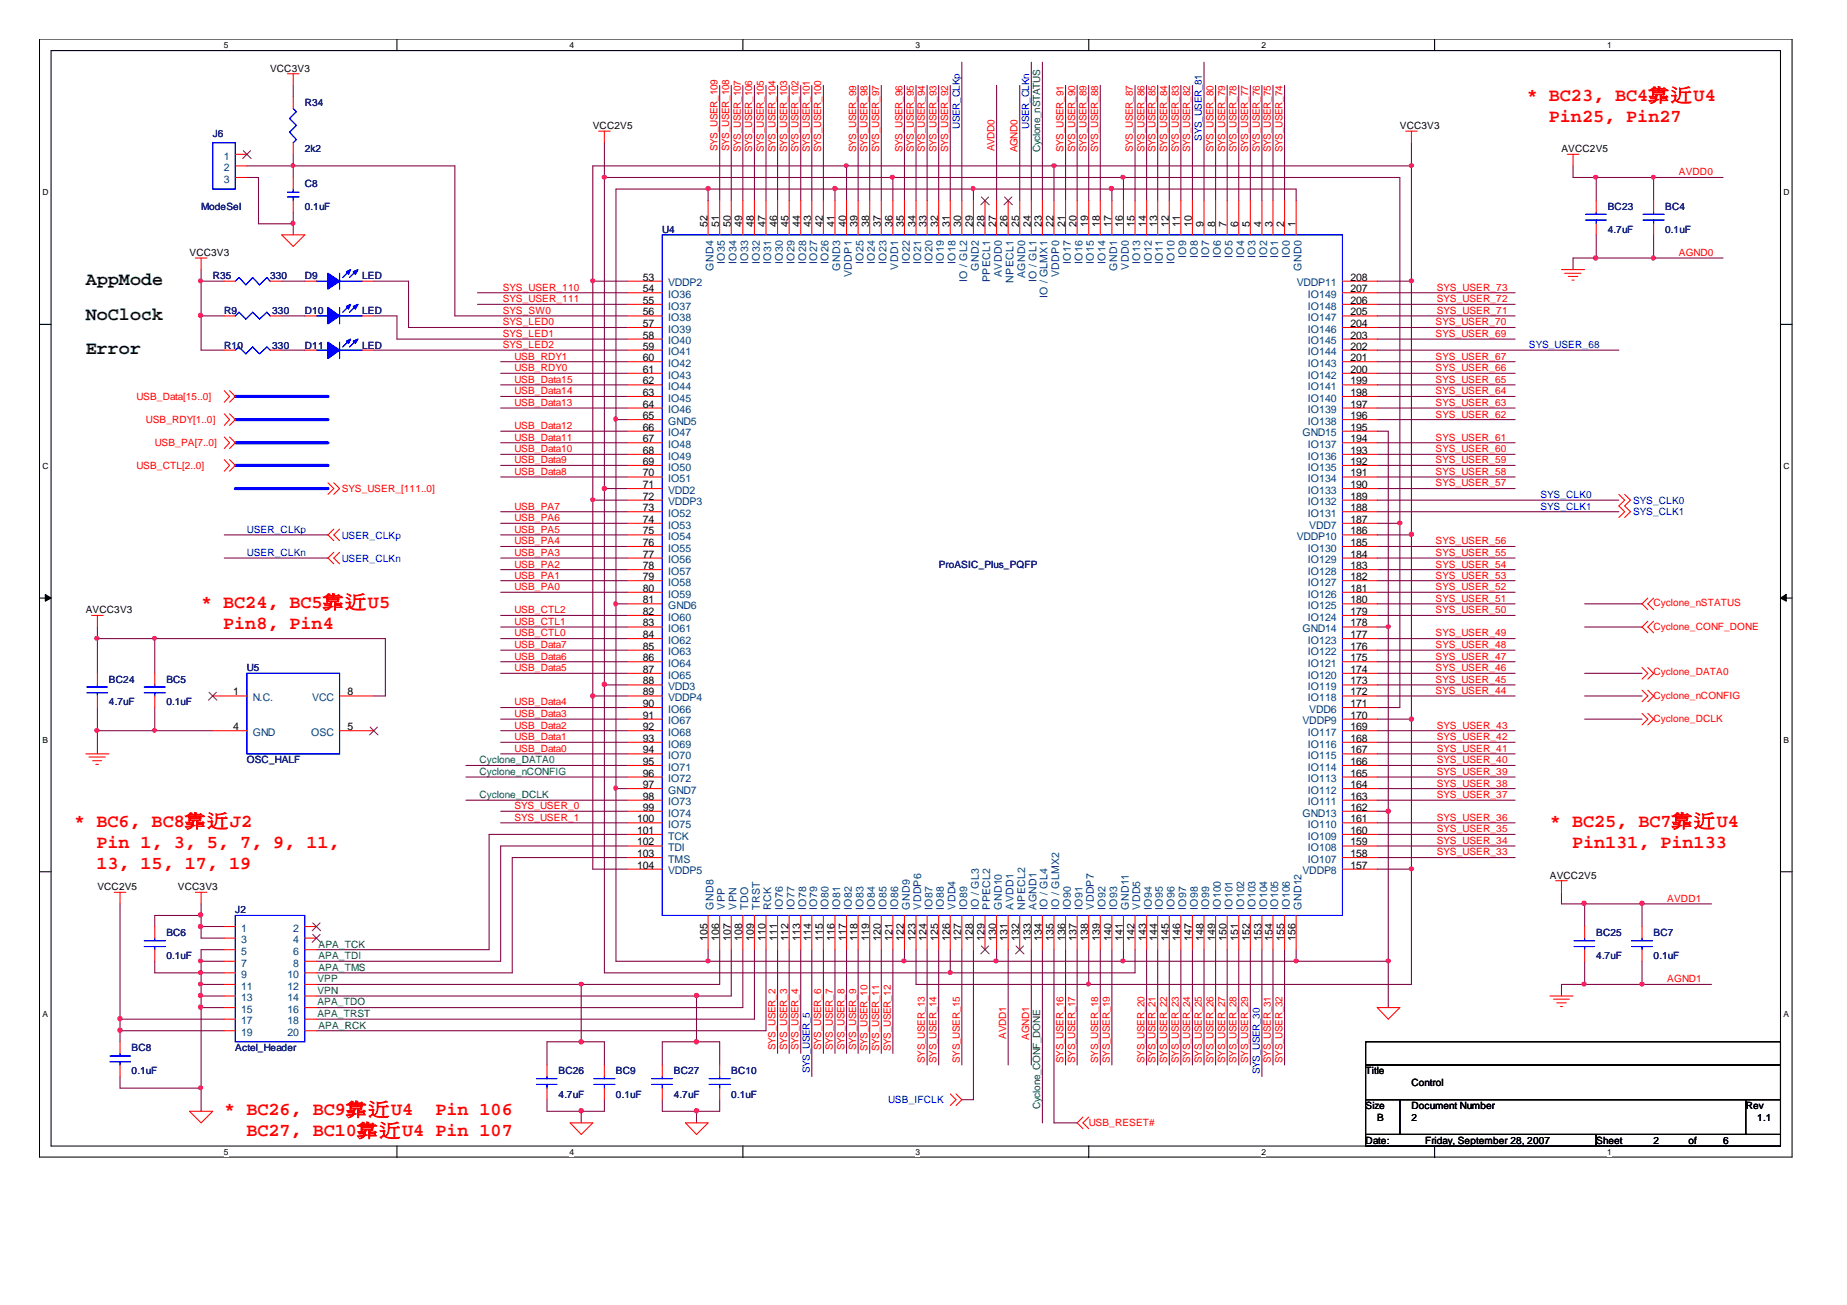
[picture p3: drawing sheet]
<svg xmlns="http://www.w3.org/2000/svg" width="297mm" height="210mm" viewBox="0 0 297 210" stroke-linecap="round" stroke-linejoin="round" font-family="sans-serif">
<defs><g id="words">
<g font-size="3" fill="#f00">
<text x="245.5" y="16.2">* BC23, BC4靠</text>
<text x="268.7" y="16.2">近</text>
<text x="272.4" y="16.2">U4</text>
<text x="249.1" y="19.6">Pin25, Pin27</text>
<text x="32.3" y="97.7">* BC24, BC5靠</text>
<text x="35.9" y="101.1">Pin8, Pin4</text>
<text x="55.5" y="97.7">近</text>
<text x="59.2" y="97.7">U5</text>
<text x="11.9" y="132.9">* BC6, BC8靠</text>
<text x="15.5" y="136.3">Pin 1, 3, 5, 7, 9, 11,</text>
<text x="33.4" y="132.9">近</text>
<text x="37" y="132.9">J2</text>
<text x="249.3" y="132.9">* BC25, BC7靠</text>
<text x="252.8" y="136.3">Pin131, Pin133</text>
<text x="272.5" y="132.9">近</text>
<text x="276.1" y="132.9">U4</text>
<text x="15.5" y="139.7">13, 15, 17, 19</text>
<text x="36.1" y="179.3">* BC26, BC9靠</text>
<text x="59.3" y="179.3">近</text>
<text x="62.9" y="179.3">U4</text>
<text x="70" y="179.3">Pin 106</text>
<text x="39.6" y="182.7">BC27, BC10靠</text>
<text x="61" y="182.7">近</text>
<text x="64.7" y="182.7">U4 Pin 107</text>
</g>
<g font-size="3" fill="#004000">
<text x="13.8" y="45.8">AppMode</text>
<text x="13.8" y="51.4">NoClock</text>
<text x="13.8" y="57">Error</text>
</g>
<g font-size="1.7" fill="#004080">
<text x="36" y="25.7">1</text>
<text x="36" y="27.5">2</text>
<text x="36" y="29.4">3</text>
<text x="190.8" y="41.5" transform="rotate(-90 190.8 41.5)">IO9</text>
<text x="192.6" y="41.5" transform="rotate(-90 192.6 41.5)">IO8</text>
<text x="194.5" y="41.5" transform="rotate(-90 194.5 41.5)">IO7</text>
<text x="196.3" y="41.5" transform="rotate(-90 196.3 41.5)">IO6</text>
<text x="198.2" y="41.5" transform="rotate(-90 198.2 41.5)">IO5</text>
<text x="200.1" y="41.5" transform="rotate(-90 200.1 41.5)">IO4</text>
<text x="201.9" y="41.5" transform="rotate(-90 201.9 41.5)">IO3</text>
<text x="203.8" y="41.5" transform="rotate(-90 203.8 41.5)">IO2</text>
<text x="205.6" y="41.5" transform="rotate(-90 205.6 41.5)">IO1</text>
<text x="207.4" y="41.5" transform="rotate(-90 207.4 41.5)">IO0</text>
<text x="107.4" y="46.1">VDDP2</text>
<text x="107.4" y="47.9">IO36</text>
<text x="114.7" y="43.5" transform="rotate(-90 114.7 43.5)">GND4</text>
<text x="116.6" y="42.4" transform="rotate(-90 116.6 42.4)">IO35</text>
<text x="118.4" y="42.4" transform="rotate(-90 118.4 42.4)">IO34</text>
<text x="120.3" y="42.4" transform="rotate(-90 120.3 42.4)">IO33</text>
<text x="122.2" y="42.4" transform="rotate(-90 122.2 42.4)">IO32</text>
<text x="124" y="42.4" transform="rotate(-90 124 42.4)">IO31</text>
<text x="125.9" y="42.4" transform="rotate(-90 125.9 42.4)">IO30</text>
<text x="127.8" y="42.4" transform="rotate(-90 127.8 42.4)">IO29</text>
<text x="129.6" y="42.4" transform="rotate(-90 129.6 42.4)">IO28</text>
<text x="131.4" y="42.4" transform="rotate(-90 131.4 42.4)">IO27</text>
<text x="133.3" y="42.4" transform="rotate(-90 133.3 42.4)">IO26</text>
<text x="135.1" y="43.5" transform="rotate(-90 135.1 43.5)">GND3</text>
<text x="137" y="44.5" transform="rotate(-90 137 44.5)">VDDP1</text>
<text x="138.9" y="42.4" transform="rotate(-90 138.9 42.4)">IO25</text>
<text x="140.7" y="42.4" transform="rotate(-90 140.7 42.4)">IO24</text>
<text x="142.6" y="42.4" transform="rotate(-90 142.6 42.4)">IO23</text>
<text x="144.4" y="43.4" transform="rotate(-90 144.4 43.4)">VDD1</text>
<text x="146.3" y="42.4" transform="rotate(-90 146.3 42.4)">IO22</text>
<text x="148.2" y="42.4" transform="rotate(-90 148.2 42.4)">IO21</text>
<text x="149.9" y="42.4" transform="rotate(-90 149.9 42.4)">IO20</text>
<text x="151.8" y="42.4" transform="rotate(-90 151.8 42.4)">IO19</text>
<text x="153.7" y="42.4" transform="rotate(-90 153.7 42.4)">IO18</text>
<text x="155.5" y="45.3" transform="rotate(-90 155.5 45.3)">IO / GL2</text>
<text x="157.4" y="43.5" transform="rotate(-90 157.4 43.5)">GND2</text>
<text x="159.3" y="45.4" transform="rotate(-90 159.3 45.4)">PPECL1</text>
<text x="161.1" y="44.5" transform="rotate(-90 161.1 44.5)">AVDD0</text>
<text x="163" y="45.5" transform="rotate(-90 163 45.5)">NPECL1</text>
<text x="164.8" y="44.7" transform="rotate(-90 164.8 44.7)">AGND0</text>
<text x="166.7" y="45.3" transform="rotate(-90 166.7 45.3)">IO / GL1</text>
<text x="168.5" y="47.9" transform="rotate(-90 168.5 47.9)">IO / GLMX1</text>
<text x="170.3" y="44.5" transform="rotate(-90 170.3 44.5)">VDDP0</text>
<text x="172.2" y="42.4" transform="rotate(-90 172.2 42.4)">IO17</text>
<text x="174.1" y="42.4" transform="rotate(-90 174.1 42.4)">IO16</text>
<text x="175.9" y="42.4" transform="rotate(-90 175.9 42.4)">IO15</text>
<text x="177.8" y="42.4" transform="rotate(-90 177.8 42.4)">IO14</text>
<text x="179.7" y="43.5" transform="rotate(-90 179.7 43.5)">GND1</text>
<text x="181.5" y="43.4" transform="rotate(-90 181.5 43.4)">VDD0</text>
<text x="183.4" y="42.4" transform="rotate(-90 183.4 42.4)">IO13</text>
<text x="185.3" y="42.4" transform="rotate(-90 185.3 42.4)">IO12</text>
<text x="187" y="42.4" transform="rotate(-90 187 42.4)">IO11</text>
<text x="188.9" y="42.4" transform="rotate(-90 188.9 42.4)">IO10</text>
<text x="208.5" y="46.1">VDDP11</text>
<text x="209.3" y="43.5" transform="rotate(-90 209.3 43.5)">GND0</text>
<text x="210.3" y="47.9">IO149</text>
<text x="107.4" y="49.8">IO37</text>
<text x="107.4" y="51.7">IO38</text>
<text x="107.4" y="53.5">IO39</text>
<text x="210.3" y="49.8">IO148</text>
<text x="210.3" y="51.7">IO147</text>
<text x="210.3" y="53.5">IO146</text>
<text x="107.4" y="55.4">IO40</text>
<text x="107.4" y="57.2">IO41</text>
<text x="107.4" y="59">IO42</text>
<text x="210.3" y="55.4">IO145</text>
<text x="210.3" y="57.2">IO144</text>
<text x="210.3" y="59">IO143</text>
<text x="107.4" y="60.9">IO43</text>
<text x="107.4" y="62.8">IO44</text>
<text x="107.4" y="64.6">IO45</text>
<text x="210.3" y="60.9">IO142</text>
<text x="210.3" y="62.8">IO141</text>
<text x="210.3" y="64.6">IO140</text>
<text x="107.4" y="66.5">IO46</text>
<text x="107.4" y="68.3">GND5</text>
<text x="107.4" y="70.2">IO47</text>
<text x="209.5" y="70.2">GND15</text>
<text x="210.3" y="66.5">IO139</text>
<text x="210.3" y="68.3">IO138</text>
<text x="107.4" y="72.1">IO48</text>
<text x="107.4" y="73.9">IO49</text>
<text x="107.4" y="75.7">IO50</text>
<text x="107.4" y="77.6">IO51</text>
<text x="210.3" y="72.1">IO137</text>
<text x="210.3" y="73.9">IO136</text>
<text x="210.3" y="75.7">IO135</text>
<text x="210.3" y="77.6">IO134</text>
<text x="107.4" y="79.4">VDD2</text>
<text x="107.4" y="81.3">VDDP3</text>
<text x="107.4" y="83.2">IO52</text>
<text x="210.3" y="79.4">IO133</text>
<text x="210.3" y="81.3">IO132</text>
<text x="210.3" y="83.2">IO131</text>
<text x="107.4" y="85">IO53</text>
<text x="107.4" y="86.9">IO54</text>
<text x="107.4" y="88.7">IO55</text>
<text x="208.5" y="86.9">VDDP10</text>
<text x="210.3" y="88.7">IO130</text>
<text x="210.6" y="85">VDD7</text>
<text x="107.4" y="90.6">IO56</text>
<text x="107.4" y="92.5">IO57</text>
<text x="107.4" y="94.2">IO58</text>
<text x="210.3" y="90.6">IO129</text>
<text x="210.3" y="92.5">IO128</text>
<text x="210.3" y="94.2">IO127</text>
<text x="107.4" y="96.1">IO59</text>
<text x="107.4" y="98">GND6</text>
<text x="107.4" y="99.8">IO60</text>
<text x="107.4" y="101.7">IO61</text>
<text x="209.5" y="101.7">GND14</text>
<text x="210.3" y="96.1">IO126</text>
<text x="210.3" y="98">IO125</text>
<text x="210.3" y="99.8">IO124</text>
<text x="107.4" y="103.6">IO62</text>
<text x="107.4" y="105.4">IO63</text>
<text x="107.4" y="107.3">IO64</text>
<text x="210.3" y="103.6">IO123</text>
<text x="210.3" y="105.4">IO122</text>
<text x="210.3" y="107.3">IO121</text>
<text x="40.6" y="112.8">N.C.</text>
<text x="50.2" y="112.8">VCC</text>
<text x="107.4" y="109.1">IO65</text>
<text x="107.4" y="111">VDD3</text>
<text x="107.4" y="112.8">VDDP4</text>
<text x="210.3" y="109.1">IO120</text>
<text x="210.3" y="111">IO119</text>
<text x="210.3" y="112.8">IO118</text>
<text x="40.6" y="118.4">GND</text>
<text x="50" y="118.4">OSC</text>
<text x="107.4" y="114.7">IO66</text>
<text x="107.4" y="116.5">IO67</text>
<text x="107.4" y="118.4">IO68</text>
<text x="209.5" y="116.5">VDDP9</text>
<text x="210.3" y="118.4">IO117</text>
<text x="210.6" y="114.7">VDD6</text>
<text x="107.4" y="120.2">IO69</text>
<text x="107.4" y="122.1">IO70</text>
<text x="107.4" y="124">IO71</text>
<text x="107.4" y="125.8">IO72</text>
<text x="210.3" y="120.2">IO116</text>
<text x="210.3" y="122.1">IO115</text>
<text x="210.3" y="124">IO114</text>
<text x="210.3" y="125.8">IO113</text>
<text x="107.4" y="127.7">GND7</text>
<text x="107.4" y="129.6">IO73</text>
<text x="107.4" y="131.3">IO74</text>
<text x="209.5" y="131.3">GND13</text>
<text x="210.3" y="127.7">IO112</text>
<text x="210.3" y="129.6">IO111</text>
<text x="107.4" y="133.2">IO75</text>
<text x="107.4" y="135.1">TCK</text>
<text x="107.4" y="136.9">TDI</text>
<text x="210.3" y="133.2">IO110</text>
<text x="210.3" y="135.1">IO109</text>
<text x="210.3" y="136.9">IO108</text>
<text x="107.4" y="138.8">TMS</text>
<text x="107.4" y="140.6">VDDP5</text>
<text x="209.5" y="140.6">VDDP8</text>
<text x="210.3" y="138.8">IO107</text>
<text x="38.8" y="149.9">1</text>
<text x="47.2" y="149.9">2</text>
<text x="114.7" y="146.3" transform="rotate(-90 114.7 146.3)">GND8</text>
<text x="116.6" y="146.3" transform="rotate(-90 116.6 146.3)">VPP</text>
<text x="118.4" y="146.3" transform="rotate(-90 118.4 146.3)">VPN</text>
<text x="120.3" y="146.3" transform="rotate(-90 120.3 146.3)">TDO</text>
<text x="122.2" y="146.3" transform="rotate(-90 122.2 146.3)">TRST</text>
<text x="124" y="146.3" transform="rotate(-90 124 146.3)">RCK</text>
<text x="125.9" y="146.3" transform="rotate(-90 125.9 146.3)">IO76</text>
<text x="127.8" y="146.3" transform="rotate(-90 127.8 146.3)">IO77</text>
<text x="129.6" y="146.3" transform="rotate(-90 129.6 146.3)">IO78</text>
<text x="131.4" y="146.3" transform="rotate(-90 131.4 146.3)">IO79</text>
<text x="133.3" y="146.3" transform="rotate(-90 133.3 146.3)">IO80</text>
<text x="135.1" y="146.3" transform="rotate(-90 135.1 146.3)">IO81</text>
<text x="137" y="146.3" transform="rotate(-90 137 146.3)">IO82</text>
<text x="138.9" y="146.3" transform="rotate(-90 138.9 146.3)">IO83</text>
<text x="140.7" y="146.3" transform="rotate(-90 140.7 146.3)">IO84</text>
<text x="142.6" y="146.3" transform="rotate(-90 142.6 146.3)">IO85</text>
<text x="144.4" y="146.3" transform="rotate(-90 144.4 146.3)">IO86</text>
<text x="146.3" y="146.3" transform="rotate(-90 146.3 146.3)">GND9</text>
<text x="148.2" y="146.3" transform="rotate(-90 148.2 146.3)">VDDP6</text>
<text x="149.9" y="146.3" transform="rotate(-90 149.9 146.3)">IO87</text>
<text x="151.8" y="146.3" transform="rotate(-90 151.8 146.3)">IO88</text>
<text x="153.7" y="146.3" transform="rotate(-90 153.7 146.3)">VDD4</text>
<text x="155.5" y="146.3" transform="rotate(-90 155.5 146.3)">IO89</text>
<text x="157.4" y="146.3" transform="rotate(-90 157.4 146.3)">IO / GL3</text>
<text x="159.3" y="146.3" transform="rotate(-90 159.3 146.3)">PPECL2</text>
<text x="161.1" y="146.3" transform="rotate(-90 161.1 146.3)">GND10</text>
<text x="163" y="146.3" transform="rotate(-90 163 146.3)">AVDD1</text>
<text x="164.8" y="146.3" transform="rotate(-90 164.8 146.3)">NPECL2</text>
<text x="166.7" y="146.3" transform="rotate(-90 166.7 146.3)">AGND1</text>
<text x="168.5" y="146.3" transform="rotate(-90 168.5 146.3)">IO / GL4</text>
<text x="170.3" y="146.3" transform="rotate(-90 170.3 146.3)">IO / GLMX2</text>
<text x="172.2" y="146.3" transform="rotate(-90 172.2 146.3)">IO90</text>
<text x="174.1" y="146.3" transform="rotate(-90 174.1 146.3)">IO91</text>
<text x="175.9" y="146.3" transform="rotate(-90 175.9 146.3)">VDDP7</text>
<text x="177.8" y="146.3" transform="rotate(-90 177.8 146.3)">IO92</text>
<text x="179.7" y="146.3" transform="rotate(-90 179.7 146.3)">IO93</text>
<text x="181.5" y="146.3" transform="rotate(-90 181.5 146.3)">GND11</text>
<text x="183.4" y="146.3" transform="rotate(-90 183.4 146.3)">VDD5</text>
<text x="185.3" y="146.3" transform="rotate(-90 185.3 146.3)">IO94</text>
<text x="187" y="146.3" transform="rotate(-90 187 146.3)">IO95</text>
<text x="188.9" y="146.3" transform="rotate(-90 188.9 146.3)">IO96</text>
<text x="190.8" y="146.3" transform="rotate(-90 190.8 146.3)">IO97</text>
<text x="192.6" y="146.3" transform="rotate(-90 192.6 146.3)">IO98</text>
<text x="194.5" y="146.3" transform="rotate(-90 194.5 146.3)">IO99</text>
<text x="196.3" y="146.3" transform="rotate(-90 196.3 146.3)">IO100</text>
<text x="198.2" y="146.3" transform="rotate(-90 198.2 146.3)">IO101</text>
<text x="200.1" y="146.3" transform="rotate(-90 200.1 146.3)">IO102</text>
<text x="201.9" y="146.3" transform="rotate(-90 201.9 146.3)">IO103</text>
<text x="203.8" y="146.3" transform="rotate(-90 203.8 146.3)">IO104</text>
<text x="205.6" y="146.3" transform="rotate(-90 205.6 146.3)">IO105</text>
<text x="207.4" y="146.3" transform="rotate(-90 207.4 146.3)">IO106</text>
<text x="209.3" y="146.3" transform="rotate(-90 209.3 146.3)">GND12</text>
<text x="38.8" y="151.7">3</text>
<text x="38.8" y="153.6">5</text>
<text x="38.8" y="155.5">7</text>
<text x="47.2" y="151.7">4</text>
<text x="47.2" y="153.6">6</text>
<text x="47.2" y="155.5">8</text>
<text x="38.8" y="157.3">9</text>
<text x="38.8" y="159.2">11</text>
<text x="38.8" y="161.1">13</text>
<text x="46.2" y="157.3">10</text>
<text x="46.2" y="159.2">12</text>
<text x="46.2" y="161.1">14</text>
<text x="38.8" y="162.9">15</text>
<text x="38.8" y="164.8">17</text>
<text x="38.8" y="166.6">19</text>
<text x="46.2" y="162.9">16</text>
<text x="46.2" y="164.8">18</text>
<text x="46.2" y="166.6">20</text>
</g>
<g font-size="1.7">
<text x="113.8" y="36.5" transform="rotate(-90 113.8 36.5)">52</text>
<text x="115.7" y="36.5" transform="rotate(-90 115.7 36.5)">51</text>
<text x="117.5" y="36.5" transform="rotate(-90 117.5 36.5)">50</text>
<text x="119.4" y="36.5" transform="rotate(-90 119.4 36.5)">49</text>
<text x="121.2" y="36.5" transform="rotate(-90 121.2 36.5)">48</text>
<text x="123.1" y="36.5" transform="rotate(-90 123.1 36.5)">47</text>
<text x="125" y="36.5" transform="rotate(-90 125 36.5)">46</text>
<text x="126.8" y="36.5" transform="rotate(-90 126.8 36.5)">45</text>
<text x="128.7" y="36.5" transform="rotate(-90 128.7 36.5)">44</text>
<text x="130.5" y="36.5" transform="rotate(-90 130.5 36.5)">43</text>
<text x="132.3" y="36.5" transform="rotate(-90 132.3 36.5)">42</text>
<text x="134.2" y="36.5" transform="rotate(-90 134.2 36.5)">41</text>
<text x="136.1" y="36.5" transform="rotate(-90 136.1 36.5)">40</text>
<text x="137.9" y="36.5" transform="rotate(-90 137.9 36.5)">39</text>
<text x="139.8" y="36.5" transform="rotate(-90 139.8 36.5)">38</text>
<text x="141.6" y="36.5" transform="rotate(-90 141.6 36.5)">37</text>
<text x="143.5" y="36.5" transform="rotate(-90 143.5 36.5)">36</text>
<text x="145.4" y="36.5" transform="rotate(-90 145.4 36.5)">35</text>
<text x="147.2" y="36.5" transform="rotate(-90 147.2 36.5)">34</text>
<text x="149" y="36.5" transform="rotate(-90 149 36.5)">33</text>
<text x="150.9" y="36.5" transform="rotate(-90 150.9 36.5)">32</text>
<text x="152.7" y="36.5" transform="rotate(-90 152.7 36.5)">31</text>
<text x="154.6" y="36.5" transform="rotate(-90 154.6 36.5)">30</text>
<text x="156.5" y="36.5" transform="rotate(-90 156.5 36.5)">29</text>
<text x="158.3" y="36.5" transform="rotate(-90 158.3 36.5)">28</text>
<text x="160.2" y="36.5" transform="rotate(-90 160.2 36.5)">27</text>
<text x="162.1" y="36.5" transform="rotate(-90 162.1 36.5)">26</text>
<text x="163.9" y="36.5" transform="rotate(-90 163.9 36.5)">25</text>
<text x="165.8" y="36.5" transform="rotate(-90 165.8 36.5)">24</text>
<text x="167.6" y="36.5" transform="rotate(-90 167.6 36.5)">23</text>
<text x="169.4" y="36.5" transform="rotate(-90 169.4 36.5)">22</text>
<text x="171.3" y="36.5" transform="rotate(-90 171.3 36.5)">21</text>
<text x="173.1" y="36.5" transform="rotate(-90 173.1 36.5)">20</text>
<text x="175" y="36.5" transform="rotate(-90 175 36.5)">19</text>
<text x="176.9" y="36.5" transform="rotate(-90 176.9 36.5)">18</text>
<text x="178.7" y="36.5" transform="rotate(-90 178.7 36.5)">17</text>
<text x="180.6" y="36.5" transform="rotate(-90 180.6 36.5)">16</text>
<text x="182.5" y="36.5" transform="rotate(-90 182.5 36.5)">15</text>
<text x="184.3" y="36.5" transform="rotate(-90 184.3 36.5)">14</text>
<text x="186.1" y="36.5" transform="rotate(-90 186.1 36.5)">13</text>
<text x="188" y="36.5" transform="rotate(-90 188 36.5)">12</text>
<text x="189.8" y="36.5" transform="rotate(-90 189.8 36.5)">11</text>
<text x="191.7" y="36.5" transform="rotate(-90 191.7 36.5)">10</text>
<text x="193.5" y="36.5" transform="rotate(-90 193.5 36.5)">9</text>
<text x="195.4" y="36.5" transform="rotate(-90 195.4 36.5)">8</text>
<text x="197.3" y="36.5" transform="rotate(-90 197.3 36.5)">7</text>
<text x="199.1" y="36.5" transform="rotate(-90 199.1 36.5)">6</text>
<text x="201" y="36.5" transform="rotate(-90 201 36.5)">5</text>
<text x="202.9" y="36.5" transform="rotate(-90 202.9 36.5)">4</text>
<text x="204.6" y="36.5" transform="rotate(-90 204.6 36.5)">3</text>
<text x="206.5" y="36.5" transform="rotate(-90 206.5 36.5)">2</text>
<text x="208.4" y="36.5" transform="rotate(-90 208.4 36.5)">1</text>
<text x="103.4" y="45.1">53</text>
<text x="103.4" y="47">54</text>
<text x="217.2" y="45.1">208</text>
<text x="217.2" y="47">207</text>
<text x="103.4" y="48.9">55</text>
<text x="103.4" y="50.7">56</text>
<text x="103.4" y="52.6">57</text>
<text x="217.2" y="48.9">206</text>
<text x="217.2" y="50.7">205</text>
<text x="217.2" y="52.6">204</text>
<text x="103.4" y="54.5">58</text>
<text x="103.4" y="56.2">59</text>
<text x="103.4" y="58.1">60</text>
<text x="103.4" y="60">61</text>
<text x="217.2" y="54.5">203</text>
<text x="217.2" y="56.2">202</text>
<text x="217.2" y="58.1">201</text>
<text x="217.2" y="60">200</text>
<text x="103.4" y="61.8">62</text>
<text x="103.4" y="63.7">63</text>
<text x="103.4" y="65.5">64</text>
<text x="217.2" y="61.8">199</text>
<text x="217.2" y="63.7">198</text>
<text x="217.2" y="65.5">197</text>
<text x="103.4" y="67.4">65</text>
<text x="103.4" y="69.3">66</text>
<text x="103.4" y="71.1">67</text>
<text x="217.2" y="67.4">196</text>
<text x="217.2" y="71.1">194</text>
<text x="217.2" y="69.3">195</text>
<text x="103.4" y="73">68</text>
<text x="103.4" y="74.8">69</text>
<text x="103.4" y="76.6">70</text>
<text x="217.2" y="73">193</text>
<text x="217.2" y="74.8">192</text>
<text x="217.2" y="76.6">191</text>
<text x="103.4" y="78.5">71</text>
<text x="103.4" y="80.4">72</text>
<text x="103.4" y="82.2">73</text>
<text x="217.2" y="78.5">190</text>
<text x="217.2" y="80.4">189</text>
<text x="217.2" y="82.2">188</text>
<text x="103.4" y="84.1">74</text>
<text x="103.4" y="86">75</text>
<text x="103.4" y="87.8">76</text>
<text x="103.4" y="89.7">77</text>
<text x="217.2" y="84.1">187</text>
<text x="217.2" y="86">186</text>
<text x="217.2" y="87.8">185</text>
<text x="217.2" y="89.7">184</text>
<text x="103.4" y="91.5">78</text>
<text x="103.4" y="93.3">79</text>
<text x="103.4" y="95.2">80</text>
<text x="217.2" y="91.5">183</text>
<text x="217.2" y="93.3">182</text>
<text x="217.2" y="95.2">181</text>
<text x="103.4" y="97">81</text>
<text x="103.4" y="98.9">82</text>
<text x="103.4" y="100.8">83</text>
<text x="217.2" y="97">180</text>
<text x="217.2" y="98.9">179</text>
<text x="217.2" y="100.8">178</text>
<text x="103.4" y="102.6">84</text>
<text x="103.4" y="104.5">85</text>
<text x="103.4" y="106.4">86</text>
<text x="217.2" y="102.6">177</text>
<text x="217.2" y="104.5">176</text>
<text x="217.2" y="106.4">175</text>
<text x="37.5" y="111.9">1</text>
<text x="55.9" y="111.9">8</text>
<text x="103.4" y="108.2">87</text>
<text x="103.4" y="110.1">88</text>
<text x="103.4" y="111.9">89</text>
<text x="103.4" y="113.7">90</text>
<text x="217.2" y="108.2">174</text>
<text x="217.2" y="110.1">173</text>
<text x="217.2" y="111.9">172</text>
<text x="217.2" y="113.7">171</text>
<text x="37.5" y="117.4">4</text>
<text x="55.9" y="117.4">5</text>
<text x="103.4" y="115.6">91</text>
<text x="103.4" y="117.4">92</text>
<text x="103.4" y="119.3">93</text>
<text x="217.2" y="117.4">169</text>
<text x="217.2" y="119.3">168</text>
<text x="217.2" y="115.6">170</text>
<text x="103.4" y="121.2">94</text>
<text x="103.4" y="123">95</text>
<text x="103.4" y="124.9">96</text>
<text x="217.2" y="121.2">167</text>
<text x="217.2" y="123">166</text>
<text x="217.2" y="124.9">165</text>
<text x="103.4" y="126.8">97</text>
<text x="103.4" y="128.6">98</text>
<text x="103.4" y="130.4">99</text>
<text x="217.2" y="126.8">164</text>
<text x="217.2" y="128.6">163</text>
<text x="217.2" y="130.4">162</text>
<text x="102.4" y="132.3">100</text>
<text x="102.4" y="134.1">101</text>
<text x="102.4" y="136">102</text>
<text x="102.4" y="137.9">103</text>
<text x="217.2" y="132.3">161</text>
<text x="217.2" y="134.1">160</text>
<text x="217.2" y="136">159</text>
<text x="217.2" y="137.9">158</text>
<text x="102.4" y="139.7">104</text>
<text x="217.2" y="139.7">157</text>
<text x="113.8" y="151.3" transform="rotate(-90 113.8 151.3)">105</text>
<text x="115.7" y="151.3" transform="rotate(-90 115.7 151.3)">106</text>
<text x="117.5" y="151.3" transform="rotate(-90 117.5 151.3)">107</text>
<text x="119.4" y="151.3" transform="rotate(-90 119.4 151.3)">108</text>
<text x="121.2" y="151.3" transform="rotate(-90 121.2 151.3)">109</text>
<text x="123.1" y="151.3" transform="rotate(-90 123.1 151.3)">110</text>
<text x="125" y="151.3" transform="rotate(-90 125 151.3)">111</text>
<text x="126.8" y="151.3" transform="rotate(-90 126.8 151.3)">112</text>
<text x="128.7" y="151.3" transform="rotate(-90 128.7 151.3)">113</text>
<text x="130.5" y="151.3" transform="rotate(-90 130.5 151.3)">114</text>
<text x="132.3" y="151.3" transform="rotate(-90 132.3 151.3)">115</text>
<text x="134.2" y="151.3" transform="rotate(-90 134.2 151.3)">116</text>
<text x="136.1" y="151.3" transform="rotate(-90 136.1 151.3)">117</text>
<text x="137.9" y="151.3" transform="rotate(-90 137.9 151.3)">118</text>
<text x="139.8" y="151.3" transform="rotate(-90 139.8 151.3)">119</text>
<text x="141.6" y="151.3" transform="rotate(-90 141.6 151.3)">120</text>
<text x="143.5" y="151.3" transform="rotate(-90 143.5 151.3)">121</text>
<text x="145.4" y="151.3" transform="rotate(-90 145.4 151.3)">122</text>
<text x="147.2" y="151.3" transform="rotate(-90 147.2 151.3)">123</text>
<text x="149" y="151.3" transform="rotate(-90 149 151.3)">124</text>
<text x="150.9" y="151.3" transform="rotate(-90 150.9 151.3)">125</text>
<text x="152.7" y="151.3" transform="rotate(-90 152.7 151.3)">126</text>
<text x="154.6" y="151.3" transform="rotate(-90 154.6 151.3)">127</text>
<text x="156.5" y="151.3" transform="rotate(-90 156.5 151.3)">128</text>
<text x="158.3" y="151.3" transform="rotate(-90 158.3 151.3)">129</text>
<text x="160.2" y="151.3" transform="rotate(-90 160.2 151.3)">130</text>
<text x="162.1" y="151.3" transform="rotate(-90 162.1 151.3)">131</text>
<text x="163.9" y="151.3" transform="rotate(-90 163.9 151.3)">132</text>
<text x="165.8" y="151.3" transform="rotate(-90 165.8 151.3)">133</text>
<text x="167.6" y="151.3" transform="rotate(-90 167.6 151.3)">134</text>
<text x="169.4" y="151.3" transform="rotate(-90 169.4 151.3)">135</text>
<text x="171.3" y="151.3" transform="rotate(-90 171.3 151.3)">136</text>
<text x="173.1" y="151.3" transform="rotate(-90 173.1 151.3)">137</text>
<text x="175" y="151.3" transform="rotate(-90 175 151.3)">138</text>
<text x="176.9" y="151.3" transform="rotate(-90 176.9 151.3)">139</text>
<text x="178.7" y="151.3" transform="rotate(-90 178.7 151.3)">140</text>
<text x="180.6" y="151.3" transform="rotate(-90 180.6 151.3)">141</text>
<text x="182.5" y="151.3" transform="rotate(-90 182.5 151.3)">142</text>
<text x="184.3" y="151.3" transform="rotate(-90 184.3 151.3)">143</text>
<text x="186.1" y="151.3" transform="rotate(-90 186.1 151.3)">144</text>
<text x="188" y="151.3" transform="rotate(-90 188 151.3)">145</text>
<text x="189.8" y="151.3" transform="rotate(-90 189.8 151.3)">146</text>
<text x="191.7" y="151.3" transform="rotate(-90 191.7 151.3)">147</text>
<text x="193.5" y="151.3" transform="rotate(-90 193.5 151.3)">148</text>
<text x="195.4" y="151.3" transform="rotate(-90 195.4 151.3)">149</text>
<text x="197.3" y="151.3" transform="rotate(-90 197.3 151.3)">150</text>
<text x="199.1" y="151.3" transform="rotate(-90 199.1 151.3)">151</text>
<text x="201" y="151.3" transform="rotate(-90 201 151.3)">152</text>
<text x="202.9" y="151.3" transform="rotate(-90 202.9 151.3)">153</text>
<text x="204.6" y="151.3" transform="rotate(-90 204.6 151.3)">154</text>
<text x="206.5" y="151.3" transform="rotate(-90 206.5 151.3)">155</text>
<text x="208.4" y="151.3" transform="rotate(-90 208.4 151.3)">156</text>
</g>
<g font-size="1.6">
<text x="43.4" y="11.5">VCC3V3</text>
<text x="95.3" y="20.8">VCC2V5</text>
<text x="225.1" y="20.8">VCC3V3</text>
<text x="251.1" y="24.5">AVCC2V5</text>
<text x="30.5" y="41.2">VCC3V3</text>
<text x="13.8" y="98.7">AVCC3V3</text>
<text x="15.7" y="143.2">VCC2V5</text>
<text x="28.6" y="143.2">VCC3V3</text>
<text x="249.3" y="141.3">AVCC2V5</text>
<text x="219.6" y="172.8">Title</text>
<text x="219.6" y="178.4">Size</text>
<text x="227" y="174.7">Control</text>
<text x="227" y="178.4">Document Number</text>
<text x="280.8" y="178.4">Rev</text>
<text x="219.6" y="184">Date:</text>
<text x="221.5" y="180.3">B</text>
<text x="227" y="180.3">2</text>
<text x="229.2" y="184">Friday, September 28, 2007</text>
<text x="256.7" y="184">Sheet</text>
<text x="265.9" y="184">2</text>
<text x="271.5" y="184">of</text>
<text x="277.1" y="184">6</text>
<text x="282.6" y="180.3">1.1</text>
</g>
<g font-size="1.6" fill="#000080">
<text x="49" y="17.1">R34</text>
<text x="34.2" y="22.1">J6</text>
<text x="49" y="24.5">2k2</text>
<text x="32.3" y="33.8">ModeSel</text>
<text x="49" y="30.1">C8</text>
<text x="49" y="33.8">0.1uF</text>
<text x="258.6" y="33.8">BC23</text>
<text x="267.8" y="33.8">BC4</text>
<text x="106.5" y="37.5">U4</text>
<text x="258.6" y="37.5">4.7uF</text>
<text x="267.8" y="37.5">0.1uF</text>
<text x="34.2" y="44.9">R35</text>
<text x="43.4" y="44.9">330</text>
<text x="49" y="44.9">D9</text>
<text x="58.3" y="44.9">LED</text>
<text x="36.1" y="50.5">R9</text>
<text x="43.8" y="50.5">330</text>
<text x="49" y="50.5">D10</text>
<text x="58.3" y="50.5">LED</text>
<text x="36.1" y="56.1">R10</text>
<text x="43.8" y="56.1">330</text>
<text x="49" y="56.1">D11</text>
<text x="58.3" y="56.1">LED</text>
<text x="151" y="91.3">ProASIC_Plus_PQFP</text>
<text x="39.7" y="108">U5</text>
<text x="17.5" y="109.8">BC24</text>
<text x="17.5" y="113.5">4.7uF</text>
<text x="26.8" y="109.8">BC5</text>
<text x="26.8" y="113.5">0.1uF</text>
<text x="39.7" y="122.8">OSC_HALF</text>
<text x="37.8" y="146.9">J2</text>
<text x="26.8" y="150.6">BC6</text>
<text x="26.8" y="154.3">0.1uF</text>
<text x="256.7" y="150.6">BC25</text>
<text x="256.7" y="154.3">4.7uF</text>
<text x="265.9" y="150.6">BC7</text>
<text x="265.9" y="154.3">0.1uF</text>
<text x="21.2" y="169.1">BC8</text>
<text x="21.2" y="172.8">0.1uF</text>
<text x="37.8" y="169.1">Actel_Header</text>
<text x="89.8" y="172.8">BC26</text>
<text x="99.1" y="172.8">BC9</text>
<text x="108.4" y="172.8">BC27</text>
<text x="117.6" y="172.8">BC10</text>
<text x="89.8" y="176.5">4.7uF</text>
<text x="99.1" y="176.5">0.1uF</text>
<text x="108.4" y="176.5">4.7uF</text>
<text x="117.6" y="176.5">0.1uF</text>
</g>
<g font-size="1.6" fill="#00f">
<text x="154.3" y="20.8" transform="rotate(-90 154.3 20.8)">USER_CLKp</text>
<text x="165.5" y="20.8" transform="rotate(-90 165.5 20.8)">USER_CLKn</text>
<text x="193.3" y="22.6" transform="rotate(-90 193.3 22.6)">SYS_USER_81</text>
<text x="245.9" y="56">SYS_USER_68</text>
<text x="247.7" y="80.1">SYS_CLK0</text>
<text x="247.7" y="82">SYS_CLK1</text>
<text x="262.6" y="81">SYS_CLK0</text>
<text x="262.6" y="82.9">SYS_CLK1</text>
<text x="39.7" y="85.7">USER_CLKp</text>
<text x="39.7" y="89.4">USER_CLKn</text>
<text x="54.9" y="86.6">USER_CLKp</text>
<text x="54.9" y="90.4">USER_CLKn</text>
<text x="130.2" y="172.6" transform="rotate(-90 130.2 172.6)">SYS_USER_5</text>
<text x="202.6" y="172.8" transform="rotate(-90 202.6 172.8)">SYS_USER_30</text>
<text x="142.8" y="177.5">USB_IFCLK</text>
</g>
<g font-size="1.6" fill="#f00">
<text x="115.4" y="24.3" transform="rotate(-90 115.4 24.3)">SYS_USER_109</text>
<text x="117.3" y="24.3" transform="rotate(-90 117.3 24.3)">SYS_USER_108</text>
<text x="119.1" y="24.5" transform="rotate(-90 119.1 24.5)">SYS_USER_107</text>
<text x="121" y="24.5" transform="rotate(-90 121 24.5)">SYS_USER_106</text>
<text x="122.9" y="24.5" transform="rotate(-90 122.9 24.5)">SYS_USER_105</text>
<text x="124.7" y="24.5" transform="rotate(-90 124.7 24.5)">SYS_USER_104</text>
<text x="126.6" y="24.5" transform="rotate(-90 126.6 24.5)">SYS_USER_103</text>
<text x="128.4" y="24.5" transform="rotate(-90 128.4 24.5)">SYS_USER_102</text>
<text x="130.2" y="24.5" transform="rotate(-90 130.2 24.5)">SYS_USER_101</text>
<text x="132.1" y="24.5" transform="rotate(-90 132.1 24.5)">SYS_USER_100</text>
<text x="137.7" y="24.5" transform="rotate(-90 137.7 24.5)">SYS_USER_99</text>
<text x="139.5" y="24.5" transform="rotate(-90 139.5 24.5)">SYS_USER_98</text>
<text x="141.4" y="24.5" transform="rotate(-90 141.4 24.5)">SYS_USER_97</text>
<text x="145.1" y="24.5" transform="rotate(-90 145.1 24.5)">SYS_USER_96</text>
<text x="147" y="24.5" transform="rotate(-90 147 24.5)">SYS_USER_95</text>
<text x="148.8" y="24.5" transform="rotate(-90 148.8 24.5)">SYS_USER_94</text>
<text x="150.6" y="24.5" transform="rotate(-90 150.6 24.5)">SYS_USER_93</text>
<text x="152.5" y="24.5" transform="rotate(-90 152.5 24.5)">SYS_USER_92</text>
<text x="159.9" y="24.3" transform="rotate(-90 159.9 24.3)">AVDD0</text>
<text x="163.7" y="24.5" transform="rotate(-90 163.7 24.5)">AGND0</text>
<text x="171" y="24.5" transform="rotate(-90 171 24.5)">SYS_USER_91</text>
<text x="172.9" y="24.5" transform="rotate(-90 172.9 24.5)">SYS_USER_90</text>
<text x="174.8" y="24.5" transform="rotate(-90 174.8 24.5)">SYS_USER_89</text>
<text x="176.6" y="24.5" transform="rotate(-90 176.6 24.5)">SYS_USER_88</text>
<text x="182.2" y="24.5" transform="rotate(-90 182.2 24.5)">SYS_USER_87</text>
<text x="184.1" y="24.5" transform="rotate(-90 184.1 24.5)">SYS_USER_86</text>
<text x="185.8" y="24.5" transform="rotate(-90 185.8 24.5)">SYS_USER_85</text>
<text x="187.7" y="24.5" transform="rotate(-90 187.7 24.5)">SYS_USER_84</text>
<text x="189.6" y="24.5" transform="rotate(-90 189.6 24.5)">SYS_USER_83</text>
<text x="191.4" y="24.5" transform="rotate(-90 191.4 24.5)">SYS_USER_82</text>
<text x="195.2" y="24.5" transform="rotate(-90 195.2 24.5)">SYS_USER_80</text>
<text x="197" y="24.5" transform="rotate(-90 197 24.5)">SYS_USER_79</text>
<text x="198.9" y="24.5" transform="rotate(-90 198.9 24.5)">SYS_USER_78</text>
<text x="200.7" y="24.5" transform="rotate(-90 200.7 24.5)">SYS_USER_77</text>
<text x="202.6" y="24.5" transform="rotate(-90 202.6 24.5)">SYS_USER_76</text>
<text x="204.4" y="24.5" transform="rotate(-90 204.4 24.5)">SYS_USER_75</text>
<text x="206.2" y="24.5" transform="rotate(-90 206.2 24.5)">SYS_USER_74</text>
<text x="270" y="28.2">AVDD0</text>
<text x="270" y="41.2">AGND0</text>
<text x="80.9" y="46.8">SYS_USER_110</text>
<text x="231.1" y="46.8">SYS_USER_73</text>
<text x="80.9" y="48.6">SYS_USER_111</text>
<text x="80.9" y="50.5">SYS_SW0</text>
<text x="80.9" y="52.3">SYS_LED0</text>
<text x="230.9" y="52.3">SYS_USER_70</text>
<text x="231.1" y="50.5">SYS_USER_71</text>
<text x="231.1" y="48.6">SYS_USER_72</text>
<text x="80.9" y="56">SYS_LED2</text>
<text x="80.9" y="54.2">SYS_LED1</text>
<text x="82.7" y="57.8">USB_RDY1</text>
<text x="82.7" y="59.7">USB_RDY0</text>
<text x="230.9" y="57.8">SYS_USER_67</text>
<text x="230.9" y="54.2">SYS_USER_69</text>
<text x="230.9" y="59.7">SYS_USER_66</text>
<text x="21.9" y="64.4">USB_Data[15..0]</text>
<text x="82.7" y="61.6">USB_Data15</text>
<text x="82.7" y="65.3">USB_Data13</text>
<text x="82.7" y="63.4">USB_Data14</text>
<text x="230.9" y="65.3">SYS_USER_63</text>
<text x="230.9" y="63.4">SYS_USER_64</text>
<text x="230.9" y="61.6">SYS_USER_65</text>
<text x="23.5" y="68.1">USB_RDY[1..0]</text>
<text x="24.9" y="71.8">USB_PA[7..0]</text>
<text x="82.7" y="70.9">USB_Data11</text>
<text x="82.7" y="69">USB_Data12</text>
<text x="230.9" y="70.9">SYS_USER_61</text>
<text x="230.9" y="67.2">SYS_USER_62</text>
<text x="21.9" y="75.5">USB_CTL[2..0]</text>
<text x="82.7" y="76.4">USB_Data8</text>
<text x="82.7" y="72.7">USB_Data10</text>
<text x="82.7" y="74.5">USB_Data9</text>
<text x="230.9" y="72.7">SYS_USER_60</text>
<text x="230.9" y="74.5">SYS_USER_59</text>
<text x="230.9" y="76.4">SYS_USER_58</text>
<text x="54.9" y="79.2">SYS_USER_[111..0]</text>
<text x="82.7" y="83.8">USB_PA6</text>
<text x="82.7" y="82">USB_PA7</text>
<text x="230.9" y="78.2">SYS_USER_57</text>
<text x="82.7" y="87.6">USB_PA4</text>
<text x="82.7" y="85.7">USB_PA5</text>
<text x="82.7" y="89.4">USB_PA3</text>
<text x="230.9" y="87.6">SYS_USER_56</text>
<text x="230.9" y="89.4">SYS_USER_55</text>
<text x="82.7" y="93.1">USB_PA1</text>
<text x="82.7" y="91.3">USB_PA2</text>
<text x="82.7" y="94.9">USB_PA0</text>
<text x="230.9" y="94.9">SYS_USER_52</text>
<text x="230.9" y="91.3">SYS_USER_54</text>
<text x="230.9" y="93.1">SYS_USER_53</text>
<text x="82.7" y="100.5">USB_CTL1</text>
<text x="82.7" y="98.7">USB_CTL2</text>
<text x="230.9" y="98.7">SYS_USER_50</text>
<text x="230.9" y="96.8">SYS_USER_51</text>
<text x="265.9" y="101.3">Cyclone_CONF_DONE</text>
<text x="265.9" y="97.6">Cyclone_nSTATUS</text>
<text x="82.7" y="102.4">USB_CTL0</text>
<text x="82.7" y="108">USB_Data5</text>
<text x="82.7" y="104.2">USB_Data7</text>
<text x="82.7" y="106.1">USB_Data6</text>
<text x="230.9" y="108">SYS_USER_46</text>
<text x="230.9" y="106.1">SYS_USER_47</text>
<text x="230.9" y="104.2">SYS_USER_48</text>
<text x="230.9" y="102.4">SYS_USER_49</text>
<text x="82.7" y="113.5">USB_Data4</text>
<text x="230.9" y="111.6">SYS_USER_44</text>
<text x="230.9" y="109.8">SYS_USER_45</text>
<text x="265.9" y="112.4">Cyclone_nCONFIG</text>
<text x="265.9" y="108.6">Cyclone_DATA0</text>
<text x="82.7" y="117.2">USB_Data2</text>
<text x="82.7" y="119.1">USB_Data1</text>
<text x="82.7" y="115.3">USB_Data3</text>
<text x="231.1" y="119.1">SYS_USER_42</text>
<text x="231.1" y="117.2">SYS_USER_43</text>
<text x="265.9" y="116.1">Cyclone_DCLK</text>
<text x="82.7" y="120.9">USB_Data0</text>
<text x="231.1" y="120.9">SYS_USER_41</text>
<text x="231.1" y="124.6">SYS_USER_39</text>
<text x="231.1" y="122.8">SYS_USER_40</text>
<text x="82.7" y="130.1">SYS_USER_0</text>
<text x="231.1" y="128.4">SYS_USER_37</text>
<text x="231.1" y="126.5">SYS_USER_38</text>
<text x="82.7" y="132">SYS_USER_1</text>
<text x="231.1" y="137.6">SYS_USER_33</text>
<text x="231.1" y="133.9">SYS_USER_35</text>
<text x="231.1" y="135.7">SYS_USER_34</text>
<text x="231.1" y="132">SYS_USER_36</text>
<text x="268.1" y="145">AVDD1</text>
<text x="268.1" y="158">AGND1</text>
<text x="161.8" y="167.1" transform="rotate(-90 161.8 167.1)">AVDD1</text>
<text x="165.5" y="167.2" transform="rotate(-90 165.5 167.2)">AGND1</text>
<text x="124.7" y="168.9" transform="rotate(-90 124.7 168.9)">SYS_USER_2</text>
<text x="126.6" y="168.9" transform="rotate(-90 126.6 168.9)">SYS_USER_3</text>
<text x="128.4" y="168.9" transform="rotate(-90 128.4 168.9)">SYS_USER_4</text>
<text x="132.1" y="168.9" transform="rotate(-90 132.1 168.9)">SYS_USER_6</text>
<text x="133.9" y="168.9" transform="rotate(-90 133.9 168.9)">SYS_USER_7</text>
<text x="135.8" y="168.9" transform="rotate(-90 135.8 168.9)">SYS_USER_8</text>
<text x="137.7" y="168.9" transform="rotate(-90 137.7 168.9)">SYS_USER_9</text>
<text x="139.5" y="169.1" transform="rotate(-90 139.5 169.1)">SYS_USER_10</text>
<text x="141.4" y="169.1" transform="rotate(-90 141.4 169.1)">SYS_USER_11</text>
<text x="143.3" y="169.1" transform="rotate(-90 143.3 169.1)">SYS_USER_12</text>
<text x="148.8" y="171" transform="rotate(-90 148.8 171)">SYS_USER_13</text>
<text x="150.6" y="171" transform="rotate(-90 150.6 171)">SYS_USER_14</text>
<text x="154.3" y="171" transform="rotate(-90 154.3 171)">SYS_USER_15</text>
<text x="171" y="171" transform="rotate(-90 171 171)">SYS_USER_16</text>
<text x="172.9" y="171" transform="rotate(-90 172.9 171)">SYS_USER_17</text>
<text x="176.6" y="171" transform="rotate(-90 176.6 171)">SYS_USER_18</text>
<text x="178.5" y="171" transform="rotate(-90 178.5 171)">SYS_USER_19</text>
<text x="184.1" y="171" transform="rotate(-90 184.1 171)">SYS_USER_20</text>
<text x="185.8" y="171" transform="rotate(-90 185.8 171)">SYS_USER_21</text>
<text x="187.7" y="171" transform="rotate(-90 187.7 171)">SYS_USER_22</text>
<text x="189.6" y="171" transform="rotate(-90 189.6 171)">SYS_USER_23</text>
<text x="191.4" y="171" transform="rotate(-90 191.4 171)">SYS_USER_24</text>
<text x="193.3" y="171" transform="rotate(-90 193.3 171)">SYS_USER_25</text>
<text x="195.2" y="171" transform="rotate(-90 195.2 171)">SYS_USER_26</text>
<text x="197" y="171" transform="rotate(-90 197 171)">SYS_USER_27</text>
<text x="198.9" y="171" transform="rotate(-90 198.9 171)">SYS_USER_28</text>
<text x="200.7" y="171" transform="rotate(-90 200.7 171)">SYS_USER_29</text>
<text x="204.4" y="171" transform="rotate(-90 204.4 171)">SYS_USER_31</text>
<text x="206.2" y="171" transform="rotate(-90 206.2 171)">SYS_USER_32</text>
<text x="175.1" y="181">USB_RESET#</text>
</g>
<g font-size="1.6" fill="#008000">
<text x="167.3" y="24.5" transform="rotate(-90 167.3 24.5)">Cyclone_nSTATUS</text>
<text x="77.1" y="122.8">Cyclone_DATA0</text>
<text x="77.1" y="124.6">Cyclone_nCONFIG</text>
<text x="77.1" y="128.4">Cyclone_DCLK</text>
<text x="51.2" y="152.4">APA_TCK</text>
<text x="51.2" y="154.3">APA_TDI</text>
<text x="51.1" y="161.7">APA_TDO</text>
<text x="51.1" y="158">VPP</text>
<text x="51.1" y="159.9">VPN</text>
<text x="51.2" y="156.1">APA_TMS</text>
<text x="51.1" y="163.6">APA_TRST</text>
<text x="51.2" y="165.5">APA_RCK</text>
<text x="167.3" y="178.4" transform="rotate(-90 167.3 178.4)">Cyclone_CONF_DONE</text>
</g>
<g font-size="1.4">
<text x="36" y="7.7">5</text>
<text x="91.6" y="7.7">4</text>
<text x="147.2" y="7.7">3</text>
<text x="202.9" y="7.7">2</text>
<text x="258.5" y="7.7">1</text>
<text x="6.9" y="31.4">D</text>
<text x="286.9" y="31.4">D</text>
<text x="6.9" y="75.5">C</text>
<text x="286.9" y="75.5">C</text>
<text x="6.9" y="119.5">B</text>
<text x="286.9" y="119.5">B</text>
<text x="6.9" y="163.5">A</text>
<text x="286.9" y="163.5">A</text>
<text x="36" y="185.8">5</text>
<text x="91.6" y="185.8">4</text>
<text x="147.2" y="185.8">3</text>
<text x="202.9" y="185.8">2</text>
<text x="258.5" y="185.8">1</text>
</g>
</g></defs>
<path d="M6.3 6.3h281.9v179.8h-281.9zM8.2 8.1h278.1v176.2h-278.1z" fill="none" stroke="#000" stroke-width=".17"/>
<g fill="#fff">
<path d="M36 6.4h.7v1.6h-.7z"/>
<path d="M36 184.5h.7v1.5h-.7z"/>
</g>
<path d="M63.8 6.3v1.8M63.8 184.3v1.9" fill="none" stroke="#000" stroke-width=".17"/>
<g fill="#fff">
<path d="M91.6 6.4h.8v1.6h-.8z"/>
<path d="M91.6 184.5h.8v1.5h-.8z"/>
</g>
<path d="M119.5 6.3v1.8M119.5 184.3v1.9" fill="none" stroke="#000" stroke-width=".17"/>
<g fill="#fff">
<path d="M147.2 6.4h.8v1.6h-.8z"/>
<path d="M147.2 184.5h.8v1.5h-.8z"/>
</g>
<path d="M175.1 6.3v1.8M175.1 184.3v1.9" fill="none" stroke="#000" stroke-width=".17"/>
<g fill="#fff">
<path d="M202.9 6.4h.7v1.6h-.7z"/>
<path d="M202.9 184.5h.7v1.5h-.7z"/>
</g>
<path d="M230.7 6.3v1.8M230.7 184.3v1.9" fill="none" stroke="#000" stroke-width=".17"/>
<g fill="#fff">
<path d="M258.5 6.4h.7v1.6h-.7z"/>
<path d="M258.5 184.5h.7v1.5h-.7z"/>
<path d="M6.9 30.2h1v1.5h-1z"/>
<path d="M286.9 30.2h1v1.5h-1z"/>
<path d="M6.9 74.2h1v1.5h-1z"/>
<path d="M286.9 74.2h1v1.5h-1z"/>
</g>
<path d="M6.3 52.2h1.9M286.3 52.2h1.9" fill="none" stroke="#000" stroke-width=".17"/>
<g fill="#fff">
<path d="M6.9 118.2h.9v1.5h-.9z"/>
<path d="M286.9 118.2h.9v1.5h-.9z"/>
</g>
<path d="M6.3 96.2h1.9M286.3 96.2h1.9" fill="none" stroke="#000" stroke-width=".17"/>
<g fill="#000" stroke="#000" stroke-width=".16">
<path d="M7.3 95.6l.9 .6-.9 .5z" fill-rule="evenodd"/>
<path d="M286.3 96.2l1-.6v1.1z" fill-rule="evenodd"/>
</g>
<g fill="#fff">
<path d="M6.9 162.2h.9v1.6h-.9z"/>
<path d="M286.9 162.2h.9v1.6h-.9z"/>
</g>
<path d="M6.3 140.2h1.9M286.3 140.2h1.9M219.6 167.6h66.7v3.7h-66.7zM219.6 171.3h66.7v5.6h-66.7zM219.6 176.9h5.5v5.6h-5.5zM225.1 176.9h55.7v5.6h-55.7zM280.8 176.9h5.5v5.6h-5.5zM219.6 182.5h37.1v1.8h-37.1zM256.7 182.5h29.6v1.8h-29.6z" fill="none" stroke="#000" stroke-width=".17"/>
<path d="M37.8 63.8h14.9M37.8 71.2h14.9M37.8 74.9h14.9M37.8 78.6h14.9M37.8 67.5h14.9" fill="none" stroke="#00f" stroke-width=".51"/>
<g fill="none" stroke="#800040" stroke-width=".17">
<path d="M47.2 13.7v1.9M115.7 13.7v18.6M117.6 13.7v18.6M119.5 13.7v18.6M121.3 13.7v18.6M123.2 13.7v18.6M125.1 13.7v18.6M126.9 13.7v18.6M128.8 13.7v18.6M130.6 13.7v18.6M132.4 13.7v18.6M138 13.7v18.6"/>
<path d="M139.9 13.7v18.6M141.7 13.7v18.6M145.5 13.7v18.6M147.3 13.7v18.6M149.1 13.7v18.6M151 13.7v18.6M152.8 13.7v18.6M154.7 10v22.3M160.3 13.7v18.6M164 13.7v18.6M165.9 10v22.3M167.6 10v22.3"/>
<path d="M171.4 13.7v18.6M173.2 13.7v18.6M175.1 13.7v18.6M177 13.7v18.6M182.5 13.7v18.6M184.4 13.7v18.6M186.2 13.7v18.6M188 13.7v18.6M189.9 13.7v18.6M191.8 13.7v18.6M193.6 10v22.3M195.5 13.7v18.6"/>
<path d="M197.4 13.7v18.6M199.2 13.7v18.6M201.1 13.7v18.6M202.9 13.7v18.6M204.7 13.7v18.6M206.6 13.7v18.6M39.7 26.7h33.5v24.1h27.7M39.7 28.5h1.9v7.5h5.6M47.2 24.8v3.7M47.2 34.1v3.7M97.2 23v133.5h85.3v-3.7M97.2 28.5h127.9v85.3h-3.6"/>
<path d="M113.9 30.4v1.9M134.3 30.4v1.9M136.1 26.7v5.6M143.6 28.5v3.8M156.5 30.4v1.9M169.5 26.7v5.6M178.8 30.4v1.9M180.7 28.5v3.8M208.4 32.3v-1.9h-109.3v124.2h124.2M227 23v135.3h-79.7v-5.5M227 26.7h-131.7v113.1h5.6M253 26.7v1.8h24.1"/>
<path d="M256.7 28.5v3.8M256.7 37.8v3.7M265.9 28.5v3.8M265.9 37.8v3.7M32.3 43.4v12.9h3.8M32.3 50.8h3.8M32.3 45.2h3.8M45.3 56.3h3.7M45.3 50.8h3.7M45.3 45.2h3.7M60.1 56.3h40.8M60.1 45.2h5.6v7.5h35.2"/>
<path d="M60.1 50.8h3.7v3.7h37.1M76.8 49h24.1M76.8 47.1h24.1M80.5 58.2h20.4M95.3 45.2h5.6M221.5 56.3h38.8M221.5 58.2h22.2M221.5 52.7h22.2M221.5 49h22.2M221.5 47.1h22.2M221.5 50.8h22.2M221.5 54.5h22.2"/>
<path d="M221.5 45.2h5.5M277.1 41.5h-24.1v1.9M80.5 73.1h20.4M80.5 65.6h20.4M80.5 71.2h20.4M80.5 74.9h20.4M80.5 76.7h20.4M80.5 63.8h20.4M80.5 60h20.4M80.5 61.9h20.4M80.5 69.4h20.4M97.2 78.6h3.7"/>
<path d="M99.1 67.5h1.8M221.5 73.1h22.2M221.5 65.6h22.2M221.5 71.2h22.2M221.5 67.5h22.2M221.5 74.9h22.2M221.5 76.7h22.2M221.5 78.6h22.2M221.5 63.8h22.2M221.5 60h22.2M221.5 61.9h22.2M221.5 69.4h1.8v92.7"/>
<path d="M36.1 89.8h16.6M36.1 86h16.6M80.5 87.9h20.4M80.5 99h20.4M80.5 82.3h20.4M80.5 95.3h20.4M80.5 89.8h20.4M80.5 91.6h20.4M80.5 93.4h20.4M80.5 86h20.4M80.5 84.2h20.4M95.3 80.4h5.6"/>
<path d="M99.1 97.1h1.8M221.5 80.4h38.8M221.5 87.9h22.2M221.5 99h22.2M221.5 82.3h38.8M221.5 97.1h22.2M221.5 95.3h22.2M221.5 89.8h22.2M221.5 91.6h22.2M221.5 93.4h22.2M221.5 86h5.5M221.5 84.2h3.6"/>
<path d="M254.8 97.1h9.3M15.7 102.7h46.3v9.2h-1.9M15.7 117.5h18.5M15.7 100.9v7.4M15.7 113.8v7.5M24.9 102.7v5.6M24.9 113.8v3.7M80.5 108.3h20.4M80.5 106.4h20.4M80.5 119.4h20.4M80.5 104.6h20.4M80.5 102.7h20.4"/>
<path d="M80.5 117.5h20.4M80.5 115.7h20.4M80.5 113.8h20.4M80.5 100.9h20.4M95.3 111.9h5.6M97.2 110.2h3.7M221.5 108.3h22.2M221.5 106.4h22.2M221.5 119.4h22.2M221.5 111.9h22.2M221.5 104.6h22.2M221.5 102.7h22.2"/>
<path d="M221.5 117.5h22.2M221.5 110.2h22.2M221.5 115.7h5.5M221.5 100.9h1.8M254.8 108.3h9.3M254.8 111.9h9.3M254.8 115.7h9.3M254.8 100.9h9.3M74.9 128.7h26M74.9 125h26M74.9 123.1h26M80.5 121.3h20.4"/>
<path d="M80.5 130.5h20.4M80.5 132.3h20.4M99.1 126.8h1.8M100.9 137.9h-18.5v18.6h-31.5M100.9 134.2h-22.2v18.6h-27.8M100.9 136.1h-20.4v18.5h-29.6M221.5 128.7h22.2M221.5 137.9h22.2M221.5 126.8h22.2M221.5 121.3h22.2M221.5 134.2h22.2M221.5 136.1h22.2"/>
<path d="M221.5 125h22.2M221.5 130.5h1.8M221.5 123.1h22.2M221.5 132.3h22.2M221.5 139.8h5.5M19.3 145.4v22.2M24.9 154.6v1.9h11.2M32.3 154.6h3.8M32.3 158.3h3.8M32.3 147.2h-7.4v1.8M32.3 145.4v5.5h3.8M32.3 149h3.8"/>
<path d="M36.1 152.8h-3.8v25.9M93.5 158.3v9.3M113.9 152.8v1.8M115.7 152.8v5.5h-64.8M117.6 152.8v7.4h-66.7M119.5 152.8v9.3h-68.6M121.3 152.8v11.1h-70.4M123.2 152.8v13h-72.3M125.1 152.8v16.6M126.9 152.8v16.6M128.8 152.8v16.6M130.6 152.8v20.4"/>
<path d="M132.4 152.8v16.6M134.3 152.8v16.6M136.1 152.8v16.6M138 152.8v16.6M139.9 152.8v16.6M141.7 152.8v16.6M143.6 152.8v16.6M145.5 152.8v1.8M149.1 152.8v18.5M151 152.8v18.5M152.8 152.8v3.7M154.7 152.8v18.5"/>
<path d="M156.5 152.8v24.1h-1.8M160.3 152.8v1.8M162.1 152.8v18.5M165.9 152.8v18.5M167.6 152.8v27.8M169.5 152.8v27.8h3.7M171.4 152.8v18.5M173.2 152.8v18.5M175.1 152.8v5.5M177 152.8v18.5M178.8 152.8v18.5M180.7 152.8v1.8"/>
<path d="M184.4 152.8v18.5M186.2 152.8v18.5M188 152.8v18.5M189.9 152.8v18.5M191.8 152.8v18.5M193.6 152.8v18.5M195.5 152.8v18.5M197.4 152.8v18.5M199.2 152.8v18.5M201.1 152.8v18.5M202.9 152.8v20.4M204.7 152.8v18.5"/>
<path d="M206.6 152.8v18.5M208.4 152.8v1.8M251.1 143.5v1.9h24.2M254.8 145.4v3.6M254.8 154.6v3.7M264.1 145.4v3.6M264.1 154.6v3.7M275.3 158.3h-24.2v1.9M19.3 163.9h16.8M19.3 165.8h16.8M19.3 173.2v1.8h13M32.3 162.1h3.8"/>
<path d="M32.3 160.2h3.8M88 171.3v-3.7h9.2v3.7M88 176.9v1.8h9.2v-1.8M93.5 178.7v1.9M106.5 171.3v-3.7h9.2v3.7M106.5 176.9v1.8h9.2v-1.8M112 160.2v7.4M112 178.7v1.9"/>
</g>
<g fill="#f0f" stroke="#f0f" stroke-width=".17">
<circle cx="112" cy="167.6" r=".35"/>
<circle cx="15.6" cy="102.7" r=".33"/>
<circle cx="265.9" cy="41.5" r=".33"/>
<circle cx="24.8" cy="117.5" r=".31"/>
<circle cx="24.8" cy="102.7" r=".31"/>
<circle cx="15.6" cy="117.5" r=".33"/>
<circle cx="47.1" cy="26.6" r=".31"/>
<circle cx="256.6" cy="41.5" r=".35"/>
<circle cx="264.1" cy="158.3" r=".33"/>
<circle cx="254.8" cy="158.3" r=".33"/>
<circle cx="95.3" cy="111.9" r=".35"/>
<circle cx="93.5" cy="158.3" r=".33"/>
<circle cx="113.9" cy="154.6" r=".33"/>
<circle cx="145.4" cy="154.6" r=".33"/>
<circle cx="256.6" cy="28.5" r=".33"/>
<circle cx="47.1" cy="35.9" r=".33"/>
<circle cx="264.1" cy="145.3" r=".35"/>
<circle cx="32.3" cy="45.2" r=".33"/>
<circle cx="180.6" cy="154.6" r=".33"/>
<circle cx="152.8" cy="156.4" r=".33"/>
<circle cx="99" cy="67.4" r=".33"/>
<circle cx="227" cy="26.6" r=".33"/>
<circle cx="175" cy="158.3" r=".31"/>
<circle cx="95.3" cy="45.2" r=".33"/>
<circle cx="95.3" cy="80.4" r=".33"/>
<circle cx="32.3" cy="158.3" r=".33"/>
<circle cx="227" cy="139.7" r=".33"/>
<circle cx="113.9" cy="30.3" r=".35"/>
<circle cx="134.3" cy="30.3" r=".35"/>
<circle cx="223.3" cy="100.8" r=".33"/>
<circle cx="97.2" cy="110.1" r=".35"/>
<circle cx="32.2" cy="50.7" r=".35"/>
<circle cx="180.6" cy="28.5" r=".33"/>
<circle cx="223.3" cy="154.6" r=".33"/>
<circle cx="254.7" cy="145.3" r=".35"/>
<circle cx="93.5" cy="178.7" r=".35"/>
<circle cx="19.3" cy="163.8" r=".35"/>
<circle cx="227" cy="45.2" r=".33"/>
<circle cx="227" cy="85.9" r=".35"/>
<circle cx="156.5" cy="30.3" r=".33"/>
<circle cx="32.3" cy="156.4" r=".33"/>
<circle cx="93.5" cy="167.6" r=".35"/>
<circle cx="227" cy="115.7" r=".35"/>
<circle cx="169.5" cy="26.6" r=".33"/>
<circle cx="136.1" cy="26.6" r=".31"/>
<circle cx="32.2" cy="147.2" r=".35"/>
<circle cx="178.7" cy="30.3" r=".35"/>
<circle cx="112" cy="178.7" r=".35"/>
<circle cx="32.3" cy="175" r=".33"/>
<circle cx="32.2" cy="149" r=".35"/>
<circle cx="143.5" cy="28.5" r=".33"/>
<circle cx="32.2" cy="160.1" r=".35"/>
<circle cx="97.2" cy="78.6" r=".35"/>
<circle cx="19.3" cy="165.7" r=".35"/>
<circle cx="265.9" cy="28.5" r=".31"/>
<circle cx="208.5" cy="154.6" r=".33"/>
<circle cx="32.3" cy="154.6" r=".33"/>
<circle cx="225.1" cy="84.1" r=".33"/>
<circle cx="99" cy="126.8" r=".33"/>
<circle cx="99" cy="97.1" r=".33"/>
<circle cx="97.2" cy="28.5" r=".33"/>
<circle cx="160.2" cy="154.6" r=".33"/>
<circle cx="223.3" cy="130.5" r=".35"/>
<circle cx="112" cy="160.1" r=".35"/>
<circle cx="32.2" cy="162" r=".35"/>
</g>
<g fill="none" stroke="#f00" stroke-width=".17">
<path d="M46.2 11.9h1.9M47.2 11.9v1.8M47.2 15.6v1.9M37.8 24.8h1.9M37.8 26.7h1.9M37.8 28.5h1.9M45.3 37.8h3.7l-1.8 1.8zM47.2 23v1.8M47.2 28.5v1.9M47.2 32.3v1.8M96.3 21.1h1.8M97.2 21.1v1.9"/>
<path d="M113.9 32.3v5.5M115.7 32.3v5.5M117.6 32.3v5.5M119.5 32.3v5.5M121.3 32.3v5.5M123.2 32.3v5.5M125.1 32.3v5.5M126.9 32.3v5.5M128.8 32.3v5.5M130.6 32.3v5.5M132.4 32.3v5.5M134.3 32.3v5.5"/>
<path d="M136.1 32.3v5.5M138 32.3v5.5M139.9 32.3v5.5M141.7 32.3v5.5M143.6 32.3v5.5M145.5 32.3v5.5M147.3 32.3v5.5M149.1 32.3v5.5M151 32.3v5.5M152.8 32.3v5.5M154.7 32.3v5.5M156.5 32.3v5.5"/>
<path d="M158.4 32.3v5.5M160.3 32.3v5.5M162.1 32.3v5.5M164 32.3v5.5M165.9 32.3v5.5M167.6 32.3v5.5M169.5 32.3v5.5M171.4 32.3v5.5M173.2 32.3v5.5M175.1 32.3v5.5M177 32.3v5.5M178.8 32.3v5.5"/>
<path d="M180.7 32.3v5.5M182.5 32.3v5.5M184.4 32.3v5.5M186.2 32.3v5.5M188 32.3v5.5M189.9 32.3v5.5M191.8 32.3v5.5M193.6 32.3v5.5M195.5 32.3v5.5M197.4 32.3v5.5M199.2 32.3v5.5M201.1 32.3v5.5"/>
<path d="M202.9 32.3v5.5M204.7 32.3v5.5M206.6 32.3v5.5M208.4 32.3v5.5M226.1 21.1h1.8M227 21.1v1.9M252.1 24.8h1.8M253 24.8v1.9M256.7 32.3v1.8M256.7 36v1.8M265.9 32.3v1.8M265.9 36v1.8"/>
<path d="M31.4 41.5h1.9M32.3 41.5v1.9M36.1 50.8h1.7M36.1 56.3h1.7M36.1 45.2h1.7M43.4 50.8h1.9M43.4 56.3h1.9M43.4 45.2h1.9M49 50.8h1.9M49 56.3h1.9M49 45.2h1.9M58.3 50.8h1.8"/>
<path d="M58.3 56.3h1.8M58.3 45.2h1.8M100.9 50.8h5.6M100.9 56.3h5.6M100.9 45.2h5.6M100.9 47.1h5.6M100.9 49h5.6M100.9 52.7h5.6M100.9 54.5h5.6M100.9 58.2h5.6M215.9 50.8h5.6M215.9 56.3h5.6"/>
<path d="M215.9 45.2h5.6M215.9 47.1h5.6M215.9 49h5.6M215.9 52.7h5.6M215.9 54.5h5.6M215.9 58.2h5.6M251.1 43.4h3.7M251.6 44h2.7M252.2 44.5h1.5M252.8 45.1h.4M36.1 62.8l.8 1-.8 .9M36.1 70.3l.8 .9-.8 1"/>
<path d="M36.1 73.9l.8 1-.8 .9M36.1 66.6l.8 .9-.8 .9M36.9 62.8l.9 1-.9 .9M36.9 70.3l.9 .9-.9 1M36.9 73.9l.9 1-.9 .9M36.9 66.6l.9 .9-.9 .9M52.7 77.7l1 .9-1 .9M53.7 77.7l.9 .9-.9 .9M100.9 60h5.6M100.9 61.9h5.6M100.9 63.8h5.6M100.9 65.6h5.6"/>
<path d="M100.9 67.5h5.6M100.9 69.4h5.6M100.9 71.2h5.6M100.9 73.1h5.6M100.9 74.9h5.6M100.9 76.7h5.6M100.9 78.6h5.6M215.9 60h5.6M215.9 61.9h5.6M215.9 63.8h5.6M215.9 65.6h5.6M215.9 67.5h5.6"/>
<path d="M215.9 69.4h5.6M215.9 71.2h5.6M215.9 73.1h5.6M215.9 74.9h5.6M215.9 76.7h5.6M215.9 78.6h5.6M260.3 79.5l1 .9-1 1 1 .9-1 .9M261.3 79.5l.9 .9-.9 1 .9 .9-.9 .9M14.7 99h1.9M15.7 99v1.9M53.7 88.8l-1 1 1 .9M53.7 85.1l-1 .9 1 1"/>
<path d="M54.6 85.1l-.9 .9 .9 1M54.6 88.8l-.9 1 .9 .9M100.9 99h5.6M100.9 80.4h5.6M100.9 82.3h5.6M100.9 84.2h5.6M100.9 86h5.6M100.9 87.9h5.6M100.9 89.8h5.6M100.9 91.6h5.6M100.9 93.4h5.6M100.9 95.3h5.6"/>
<path d="M100.9 97.1h5.6M215.9 99h5.6M215.9 80.4h5.6M215.9 82.3h5.6M215.9 84.2h5.6M215.9 86h5.6M215.9 87.9h5.6M215.9 89.8h5.6M215.9 91.6h5.6M215.9 93.4h5.6M215.9 95.3h5.6M215.9 97.1h5.6"/>
<path d="M265 99.9l-.9 1 .9 .9M265 96.2l-.9 .9 .9 1M265.9 99.9l-.9 1 .9 .9M265.9 96.2l-.9 .9 .9 1M15.7 108.3v1.9M15.7 111.9v1.9M24.9 108.3v1.9M24.9 111.9v1.9M34.2 111.9h5.5M34.2 117.5h5.5M54.6 111.9h5.5M54.6 117.5h5.5"/>
<path d="M100.9 111.9h5.6M100.9 117.5h5.6M100.9 100.9h5.6M100.9 102.7h5.6M100.9 104.6h5.6M100.9 106.4h5.6M100.9 108.3h5.6M100.9 110.2h5.6M100.9 113.8h5.6M100.9 115.7h5.6M100.9 119.4h5.6M215.9 111.9h5.6"/>
<path d="M215.9 117.5h5.6M215.9 100.9h5.6M215.9 102.7h5.6M215.9 104.6h5.6M215.9 106.4h5.6M215.9 108.3h5.6M215.9 110.2h5.6M215.9 113.8h5.6M215.9 115.7h5.6M215.9 119.4h5.6M264.1 114.7l.9 1-.9 .9M264.1 111l.9 .9-.9 1"/>
<path d="M264.1 107.4l.9 .9-.9 .9M265 114.7l.9 1-.9 .9M265 111l.9 .9-.9 1M265 107.4l.9 .9-.9 .9M13.8 121.3h3.7M14.3 121.8h2.6M14.9 122.4h1.4M15.4 123h.4M100.9 121.3h5.6M100.9 123.1h5.6M100.9 125h5.6M100.9 126.8h5.6"/>
<path d="M100.9 128.7h5.6M100.9 130.5h5.6M100.9 132.3h5.6M100.9 134.2h5.6M100.9 136.1h5.6M100.9 137.9h5.6M100.9 139.8h5.6M215.9 121.3h5.6M215.9 123.1h5.6M215.9 125h5.6M215.9 126.8h5.6M215.9 128.7h5.6"/>
<path d="M215.9 130.5h5.6M215.9 132.3h5.6M215.9 134.2h5.6M215.9 136.1h5.6M215.9 137.9h5.6M215.9 139.8h5.6M18.4 143.5h1.8M19.3 143.5v1.9M24.9 149v1.9M24.9 152.8v1.8M31.4 143.5h1.9M32.3 143.5v1.9"/>
<path d="M36.1 149h1.7M36.1 150.9h1.7M36.1 152.8h1.7M36.1 154.6h1.7M36.1 156.5h1.7M36.1 158.3h1.7M49 149h1.9M49 150.9h1.9M49 152.8h1.9M49 154.6h1.9M49 156.5h1.9M49 158.3h1.9"/>
<path d="M113.9 147.2v5.6M115.7 147.2v5.6M117.6 147.2v5.6M119.5 147.2v5.6M121.3 147.2v5.6M123.2 147.2v5.6M125.1 147.2v5.6M126.9 147.2v5.6M128.8 147.2v5.6M130.6 147.2v5.6M132.4 147.2v5.6M134.3 147.2v5.6"/>
<path d="M136.1 147.2v5.6M138 147.2v5.6M139.9 147.2v5.6M141.7 147.2v5.6M143.6 147.2v5.6M145.5 147.2v5.6M147.3 147.2v5.6M149.1 147.2v5.6M151 147.2v5.6M152.8 147.2v5.6M154.7 147.2v5.6M156.5 147.2v5.6"/>
<path d="M158.4 147.2v5.6M160.3 147.2v5.6M162.1 147.2v5.6M164 147.2v5.6M165.9 147.2v5.6M167.6 147.2v5.6M169.5 147.2v5.6M171.4 147.2v5.6M173.2 147.2v5.6M175.1 147.2v5.6M177 147.2v5.6M178.8 147.2v5.6"/>
<path d="M180.7 147.2v5.6M182.5 147.2v5.6M184.4 147.2v5.6M186.2 147.2v5.6M188 147.2v5.6M189.9 147.2v5.6M191.8 147.2v5.6M193.6 147.2v5.6M195.5 147.2v5.6M197.4 147.2v5.6M199.2 147.2v5.6M201.1 147.2v5.6"/>
<path d="M202.9 147.2v5.6M204.7 147.2v5.6M206.6 147.2v5.6M208.4 147.2v5.6M250.2 141.7h1.9M251.1 141.7v1.8M254.8 149v1.9M254.8 152.8v1.8M264.1 149v1.9M264.1 152.8v1.8M19.3 167.6v1.8M19.3 171.3v1.9"/>
<path d="M30.5 178.7h3.7l-1.9 1.9zM36.1 160.2h1.7M36.1 162.1h1.7M36.1 163.9h1.7M36.1 165.8h1.7M49 160.2h1.9M49 162.1h1.9M49 163.9h1.9M49 165.8h1.9M88 171.3v1.9M88 175v1.9M97.2 171.3v1.9"/>
<path d="M97.2 175v1.9M106.5 171.3v1.9M106.5 175v1.9M115.7 171.3v1.9M115.7 175v1.9M152.8 176l1 .9-1 .9M153.8 176l.9 .9-.9 .9M174.2 179.7l-1 .9 1 .9M175.1 179.7l-.9 .9 .9 .9M221.5 162.1h3.6l-1.8 1.8zM249.3 160.2h3.7M249.9 160.7h2.5"/>
<path d="M250.4 161.3h1.5M251 161.9h.3M91.7 180.6h3.6l-1.8 1.9zM110.2 180.6h3.7l-1.9 1.9z"/>
</g>
<g fill="none" stroke="#00f" stroke-width=".17">
<path d="M47.2 17.5l.5 .5-1.1 1.1 1.1 1.1-1.1 1.1 1.1 1.2-.5 .5M34.2 23h3.6v7.4h-3.6zM46.2 31.7h1.9M46.2 30.9h1.9M47.2 30.4v.5M47.2 31.7v.6M106.5 37.8h109.4v109.4h-109.4zM255 35.4h3.3M255 34.5h3.3M256.7 34.1v.4M256.7 35.4v.6M264.2 35.4h3.4"/>
<path d="M264.2 34.5h3.4M265.9 34.1v.4M265.9 35.4v.6M37.8 50.8l.6-.6 1.1 1.1 1.1-1.1 1.1 1.1 1.2-1.1 .5 .6M37.8 56.3l.6-.5 1.1 1.1 1.1-1.1 1.1 1.1 1.2-1.1 .5 .5M37.8 45.2l.6-.6 1.1 1.2 1.1-1.2 1.1 1.2 1.2-1.2 .5 .6M50.9 50.8h1.8M50.9 56.3h1.8M50.9 45.2h1.8M54.6 44v2.5M54.6 49.5v2.6M54.6 55v2.7"/>
<path d="M54.6 50.8h3.7M54.6 56.3h3.7M54.6 45.2h3.7M56.2 49.1l-1.1 1.1M56.2 54.7l-1.1 1.1M56.2 43.5l-1.1 1.1M57.3 49.1l-1.1 1.1M57.3 54.7l-1.1 1.1M57.3 43.5l-1.1 1.1M14 111.4h3.3M14 110.5h3.3M15.7 110.2v.3"/>
<path d="M15.7 111.4v.5M23.2 111.4h3.4M23.2 110.5h3.4M24.9 110.2v.3M24.9 111.4v.5M39.7 108.3h14.9v13h-14.9zM23.2 152.2h3.4M23.2 151.3h3.4M24.9 150.9v.4M24.9 152.2v.6M37.8 147.2h11.2v20.4h-11.2zM253.2 152.2h3.3"/>
<path d="M253.2 151.3h3.3M254.8 150.9v.4M254.8 152.2v.6M262.4 152.2h3.4M262.4 151.3h3.4M264.1 150.9v.4M264.1 152.2v.6M17.7 170.8h3.3M17.7 169.9h3.3M19.3 169.4v.5M19.3 170.8v.5M86.3 174.4h3.3"/>
<path d="M86.3 173.5h3.3M88 173.2v.3M88 174.4v.6M95.5 174.4h3.4M95.5 173.5h3.4M97.2 173.2v.3M97.2 174.4v.6M104.8 174.4h3.3M104.8 173.5h3.3M106.5 173.2v.3M106.5 174.4v.6M114 174.4h3.4"/>
<path d="M114 173.5h3.4M115.7 173.2v.3M115.7 174.4v.6"/>
</g>
<g fill="none" stroke="#804000" stroke-width=".16">
<path d="M39.1 24.2l1.3 1.3M40.3 24.2l-1.3 1.3M157.8 31.7l1.3 1.2M159 31.7l-1.3 1.2M161.5 31.7l1.3 1.2M162.7 31.7l-1.2 1.2M33.6 111.4l1.3 1.2M34.8 111.4l-1.3 1.2M59.5 116.9l1.3 1.3M60.7 116.9l-1.3 1.3M50.3 148.4l1.3 1.3M50.3 150.3l1.3 1.3"/>
<path d="M51.5 148.4l-1.3 1.3M51.5 150.3l-1.3 1.3M157.8 152.2l1.3 1.2M159 152.2l-1.3 1.2M163.4 152.2l1.3 1.2M164.6 152.2l-1.3 1.2"/>
</g>
<g fill="#00f" stroke="#00f" stroke-width=".17">
<path d="M52.7 49.5l1.9 1.3-1.9 1.3z" fill-rule="evenodd"/>
<path d="M56.8 49.3l.8-.3-.5 .7z" fill-rule="evenodd"/>
<path d="M55.7 49.3l.7-.3-.4 .7z" fill-rule="evenodd"/>
<path d="M52.7 49.5l1.9 1.3-1.9 1.3z" fill-rule="evenodd"/>
<path d="M56.8 49.3l.8-.3-.5 .7z" fill-rule="evenodd"/>
<path d="M55.7 49.3l.7-.3-.4 .7z" fill-rule="evenodd"/>
<path d="M52.7 55l1.9 1.3-1.9 1.4z" fill-rule="evenodd"/>
<path d="M56.8 54.9l.8-.4-.5 .7z" fill-rule="evenodd"/>
<path d="M55.7 54.9l.7-.4-.4 .7z" fill-rule="evenodd"/>
<path d="M52.7 55l1.9 1.3-1.9 1.4z" fill-rule="evenodd"/>
<path d="M56.8 54.9l.8-.4-.5 .7z" fill-rule="evenodd"/>
<path d="M55.7 54.9l.7-.4-.4 .7z" fill-rule="evenodd"/>
<path d="M52.7 44l1.9 1.2-1.9 1.3z" fill-rule="evenodd"/>
<path d="M56.8 43.7l.8-.3-.5 .7z" fill-rule="evenodd"/>
<path d="M55.7 43.7l.7-.3-.4 .7z" fill-rule="evenodd"/>
<path d="M52.7 44l1.9 1.2-1.9 1.3z" fill-rule="evenodd"/>
<path d="M56.8 43.7l.8-.3-.5 .7z" fill-rule="evenodd"/>
<path d="M55.7 43.7l.7-.3-.4 .7z" fill-rule="evenodd"/>
</g>
<use href="#words"/>
</svg>
